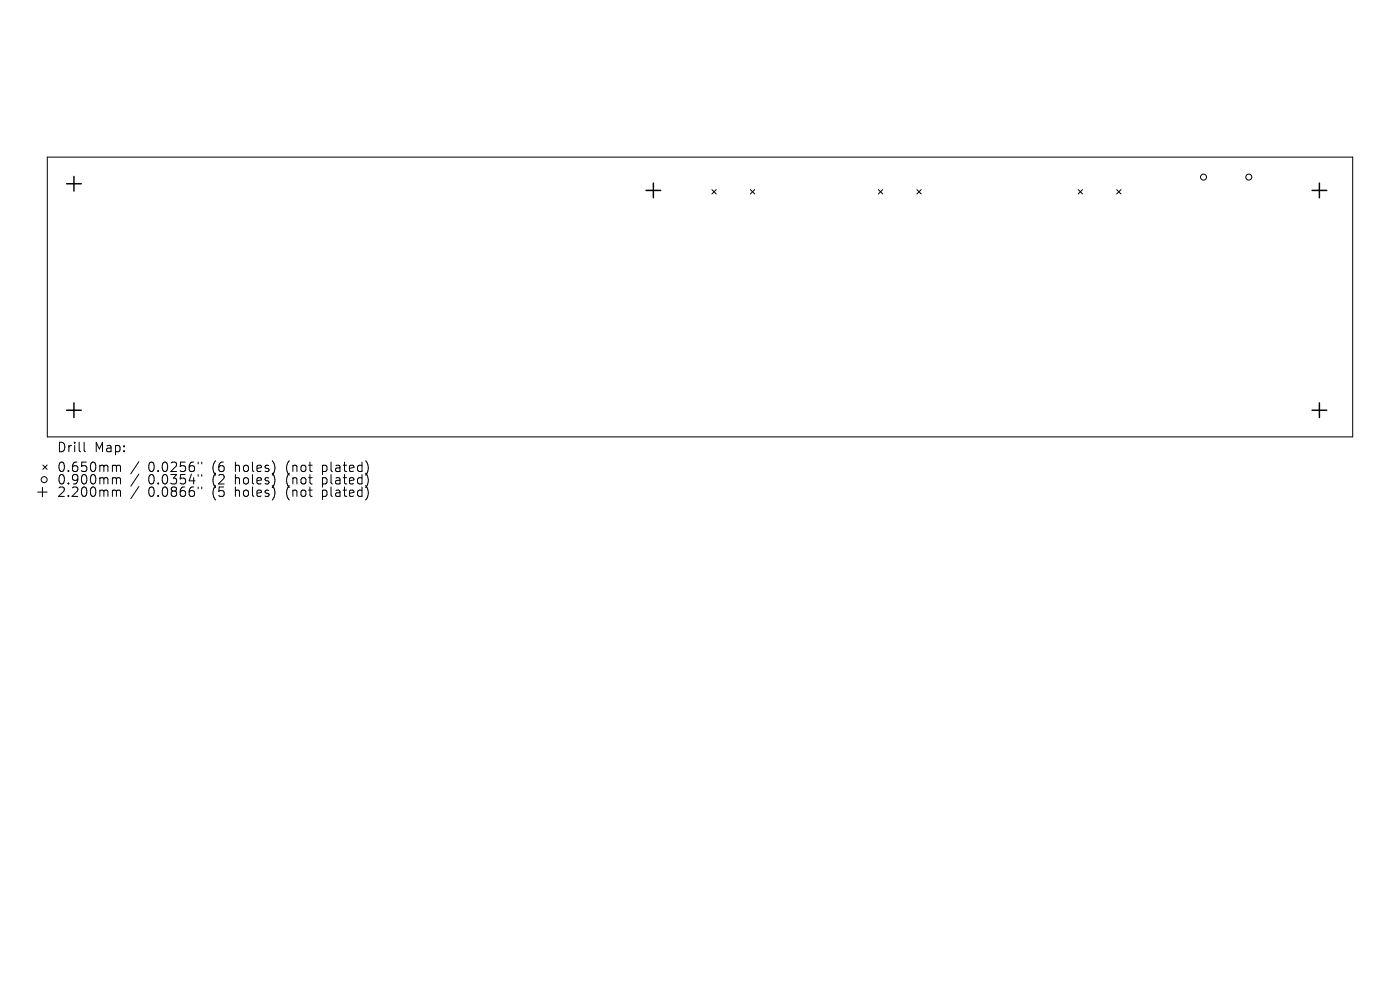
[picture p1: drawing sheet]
<svg xmlns="http://www.w3.org/2000/svg" width="297mm" height="210mm" viewBox="0 0 297 210" stroke-linecap="round" stroke-linejoin="round" font-family="sans-serif">
<defs><g id="words">
<g font-size="2.8">
<text x="12" y="96.2">Drill</text>
<text x="12" y="100.4">0.650mm</text>
<text x="20" y="96.2">Map:</text>
<text x="31.4" y="100.4">0.0256&quot;</text>
<text x="45.2" y="100.4">(6</text>
<text x="50.1" y="100.4">holes)</text>
<text x="61.2" y="100.4">(not</text>
<text x="69" y="100.4">plated)</text>
<text x="12" y="103">0.900mm</text>
<text x="12" y="105.7">2.200mm</text>
<text x="31.4" y="103">0.0354&quot;</text>
<text x="31.4" y="105.7">0.0866&quot;</text>
<text x="45.2" y="103">(2</text>
<text x="45.2" y="105.7">(5</text>
<text x="50.1" y="103">holes)</text>
<text x="50.1" y="105.7">holes)</text>
<text x="61.2" y="103">(not</text>
<text x="61.2" y="105.7">(not</text>
<text x="69" y="103">plated)</text>
<text x="69" y="105.7">plated)</text>
</g>
</g></defs>
<g fill="none" stroke="#000" stroke-width=".21">
<path d="M10 33.3h277v59.4h-277zM151 40.2l.9 .9M151.9 40.2l-.9 .9M159.2 40.2l.9 .9M160.1 40.2l-.9 .9M186.3 40.2l1 .9M187.3 40.2l-1 .9M194.5 40.2l.9 .9M195.4 40.2l-.9 .9M228.7 40.2l1 .9M229.7 40.2l-1 .9M236.9 40.2l.9 .9"/>
<path d="M237.8 40.2l-.9 .9M9.1 98.6l.9 1M10 98.6l-.9 1M17.8 93.8v1.7l.3 .3M24.1 98.7h.3l.3 .3M24.7 99l.3-.3 .5 .1 .1 1.2M24.7 99v1M29.5 97.9l-1.7 2.6M42 98v.4M42.8 98v.4M8 104.4h2M9 103.4v2"/>
<path d="M24.1 101.3h.3l.3 .3M24.1 104h.3l.3 .3M24.7 101.6v1.1M24.7 104.3v1M24.7 101.6l.3-.3 .5 .1 .1 1.3M24.7 104.3l.3-.3 .5 .1 .1 1.2M29.5 100.6l-1.7 2.5M29.5 103.2l-1.7 2.6M42 100.7v.3M42 103.3v.4M42.8 100.7v.3M42.8 103.3v.4"/>
<circle cx="255.3" cy="37.6" r=".64"/>
<circle cx="264.9" cy="37.6" r=".64"/>
<circle cx="9.4" cy="101.7" r=".64"/>
</g>
<path d="M14.1 39h3.1M15.7 37.4v3.1M138.6 38.8v3.1M279.9 38.8v3.1M137.1 40.4h3.1M278.3 40.4h3.2M14.1 87h3.1M15.7 85.5v3.1M278.3 87h3.2M279.9 85.5v3.1" fill="none" stroke="#000" stroke-width=".31"/>
<use href="#words"/>
</svg>
